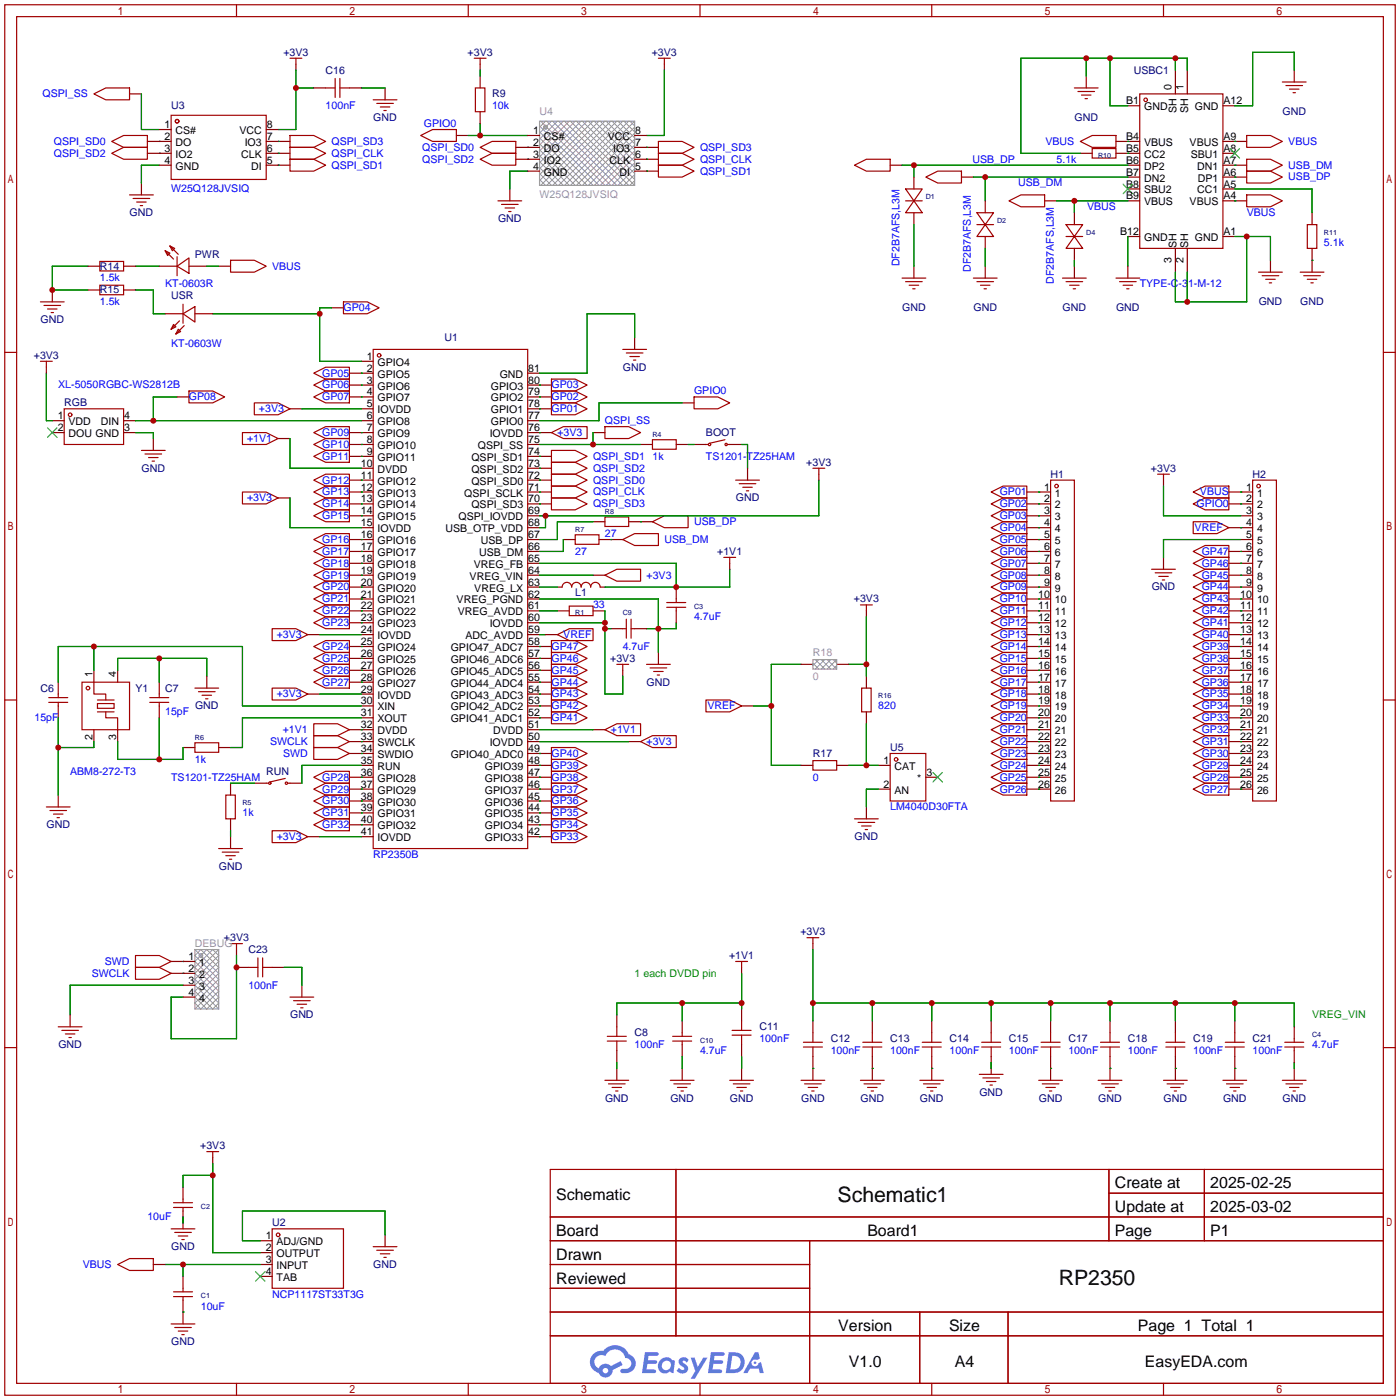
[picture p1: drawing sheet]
<svg xmlns="http://www.w3.org/2000/svg" width="299mm" height="299mm" viewBox="0 0 299 299" stroke-linecap="round" stroke-linejoin="round" font-family="sans-serif">
<defs><g id="words">
<g font-size="4.5">
<text x="179" y="256.8">Schematic1</text>
<text x="226.3" y="274.6">RP2350</text>
</g>
<g font-size="3.4">
<text x="118.9" y="256.5">Schematic</text>
<text x="238.3" y="254">Create at</text>
<text x="258.7" y="254">2025-02-25</text>
<text x="238.3" y="259.1">Update at</text>
<text x="258.7" y="259.1">2025-03-02</text>
<text x="118.9" y="264.2">Board</text>
<text x="118.9" y="269.2">Drawn</text>
<text x="185.4" y="264.2">Board1</text>
<text x="238.3" y="264.2">Page</text>
<text x="258.7" y="264.2">P1</text>
<text x="118.9" y="274.3">Reviewed</text>
<text x="179.2" y="284.5">Version</text>
<text x="202.8" y="284.5">Size</text>
<text x="243.2" y="284.5">Page 1 Total 1</text>
<text x="181.4" y="292.1">V1.0</text>
<text x="204.1" y="292.1">A4</text>
<text x="244.7" y="292.1">EasyEDA.com</text>
</g>
<g font-size="2.3" fill="#000080">
<text x="60.6" y="11.9">+3V3</text>
<text x="99.9" y="11.9">+3V3</text>
<text x="139.3" y="11.9">+3V3</text>
<text x="69.6" y="15.7">C16</text>
<text x="242.3" y="15.7">USBC1</text>
<text x="36.6" y="23.3">U3</text>
<text x="105.2" y="20.8">R9</text>
<text x="79.8" y="25.9">GND</text>
<text x="229.6" y="25.9">GND</text>
<text x="274.1" y="24.6">GND</text>
<text x="27.7" y="46.2">GND</text>
<text x="106.4" y="47.5">GND</text>
<text x="21.3" y="57.6">R14</text>
<text x="41.7" y="55.1">PWR</text>
<text x="21.3" y="62.7">R15</text>
<text x="36.6" y="64">USR</text>
<text x="269" y="65.2">GND</text>
<text x="277.9" y="65.2">GND</text>
<text x="8.7" y="69.1">GND</text>
<text x="192.8" y="66.5">GND</text>
<text x="208" y="66.5">GND</text>
<text x="227.1" y="66.5">GND</text>
<text x="238.5" y="66.5">GND</text>
<text x="7.2" y="76.7">+3V3</text>
<text x="95" y="72.9">U1</text>
<text x="133.1" y="79.2">GND</text>
<text x="13.7" y="86.8">RGB</text>
<text x="150.9" y="93.2">BOOT</text>
<text x="30.2" y="100.8">GND</text>
<text x="172.3" y="99.5">+3V3</text>
<text x="246" y="100.8">+3V3</text>
<text x="157.2" y="107.2">GND</text>
<text x="224.5" y="102.1">H1</text>
<text x="267.7" y="102.1">H2</text>
<text x="153.3" y="118.6">+1V1</text>
<text x="122.9" y="127.5">L1</text>
<text x="182.5" y="128.7">+3V3</text>
<text x="246.1" y="126.2">GND</text>
<text x="130.4" y="141.4">+3V3</text>
<text x="8.6" y="147.8">C6</text>
<text x="29" y="147.8">Y1</text>
<text x="35.3" y="147.8">C7</text>
<text x="138.2" y="146.5">GND</text>
<text x="41.7" y="151.6">GND</text>
<text x="173.7" y="161.8">R17</text>
<text x="190.2" y="160.5">U5</text>
<text x="56.9" y="165.6">RUN</text>
<text x="9.9" y="177">GND</text>
<text x="182.6" y="179.5">GND</text>
<text x="46.8" y="185.9">GND</text>
<text x="47.9" y="201.1">+3V3</text>
<text x="53.1" y="203.7">C23</text>
<text x="171.1" y="199.9">+3V3</text>
<text x="155.8" y="204.9">+1V1</text>
<text x="62" y="217.6">GND</text>
<text x="135.6" y="221.5">C8</text>
<text x="162.3" y="220.2">C11</text>
<text x="12.5" y="224">GND</text>
<text x="177.5" y="222.7">C12</text>
<text x="190.2" y="222.7">C13</text>
<text x="202.9" y="222.7">C14</text>
<text x="215.6" y="222.7">C15</text>
<text x="228.3" y="222.7">C17</text>
<text x="241" y="222.7">C18</text>
<text x="255" y="222.7">C19</text>
<text x="267.7" y="222.7">C21</text>
<text x="129.3" y="235.4">GND</text>
<text x="143.3" y="235.4">GND</text>
<text x="156" y="235.4">GND</text>
<text x="171.2" y="235.4">GND</text>
<text x="183.9" y="235.4">GND</text>
<text x="196.6" y="235.4">GND</text>
<text x="209.3" y="234.2">GND</text>
<text x="222" y="235.4">GND</text>
<text x="234.7" y="235.4">GND</text>
<text x="248.7" y="235.4">GND</text>
<text x="261.4" y="235.4">GND</text>
<text x="274.1" y="235.4">GND</text>
<text x="42.8" y="245.6">+3V3</text>
<text x="58.2" y="262.1">U2</text>
<text x="36.6" y="267.2">GND</text>
<text x="79.8" y="271">GND</text>
<text x="36.6" y="287.5">GND</text>
</g>
<g font-size="2.3" fill="#00f">
<text x="9.1" y="20.8">QSPI_SS</text>
<text x="69.6" y="23.3">100nF</text>
<text x="105.2" y="23.3">10k</text>
<text x="90.6" y="27.1">GPIO0</text>
<text x="11.5" y="31">QSPI_SD0</text>
<text x="11.5" y="33.5">QSPI_SD2</text>
<text x="70.9" y="31">QSPI_SD3</text>
<text x="70.9" y="33.5">QSPI_CLK</text>
<text x="90.3" y="32.2">QSPI_SD0</text>
<text x="90.3" y="34.8">QSPI_SD2</text>
<text x="149.6" y="32.2">QSPI_SD3</text>
<text x="149.6" y="34.8">QSPI_CLK</text>
<text x="207.8" y="34.8">USB_DP</text>
<text x="223.4" y="31">VBUS</text>
<text x="225.8" y="34.8">5.1k</text>
<text x="275.3" y="31">VBUS</text>
<text x="36.6" y="41.1">W25Q128JVSIQ</text>
<text x="70.9" y="36">QSPI_SD1</text>
<text x="149.6" y="37.3">QSPI_SD1</text>
<text x="217.6" y="39.8">USB_DM</text>
<text x="275.3" y="38.6">USB_DP</text>
<text x="275.3" y="36">USB_DM</text>
<text x="232.3" y="44.9">VBUS</text>
<text x="266.4" y="46.2">VBUS</text>
<text x="283" y="52.5">5.1k</text>
<text x="58.2" y="57.6">VBUS</text>
<text x="192.2" y="56.9" transform="rotate(-90 192.2 56.9)">DF2B7AFS,L3M</text>
<text x="207.5" y="58.2" transform="rotate(-90 207.5 58.2)">DF2B7AFS,L3M</text>
<text x="21.3" y="60.2">1.5k</text>
<text x="21.3" y="65.2">1.5k</text>
<text x="35.3" y="61.4">KT-0603R</text>
<text x="225.3" y="60.7" transform="rotate(-90 225.3 60.7)">DF2B7AFS,L3M</text>
<text x="243.6" y="61.4">TYPE-C-31-M-12</text>
<text x="73.4" y="66.5">GP04</text>
<text x="36.6" y="74.1">KT-0603W</text>
<text x="12.4" y="83">XL-5050RGBC-WS2812B</text>
<text x="68.9" y="80.5">GP05</text>
<text x="68.9" y="83">GP06</text>
<text x="117.9" y="83">GP03</text>
<text x="40.4" y="85.6">GP08</text>
<text x="55.3" y="88.1">+3V3</text>
<text x="68.9" y="85.6">GP07</text>
<text x="117.9" y="88.1">GP01</text>
<text x="117.9" y="85.6">GP02</text>
<text x="148.3" y="84.3">GPIO0</text>
<text x="52.8" y="94.5">+1V1</text>
<text x="68.9" y="93.2">GP09</text>
<text x="68.9" y="95.7">GP10</text>
<text x="119.1" y="93.2">+3V3</text>
<text x="129.3" y="90.6">QSPI_SS</text>
<text x="68.9" y="98.3">GP11</text>
<text x="126.7" y="100.8">QSPI_SD2</text>
<text x="126.7" y="98.3">QSPI_SD1</text>
<text x="139.4" y="98.3">1k</text>
<text x="150.9" y="98.3">TS1201-TZ25HAM</text>
<text x="52.8" y="107.2">+3V3</text>
<text x="68.9" y="103.3">GP12</text>
<text x="68.9" y="105.9">GP13</text>
<text x="126.7" y="103.3">QSPI_SD0</text>
<text x="126.7" y="105.9">QSPI_CLK</text>
<text x="213.7" y="105.9">GP01</text>
<text x="256.5" y="105.9">VBUS</text>
<text x="68.9" y="108.4">GP14</text>
<text x="68.9" y="111">GP15</text>
<text x="126.7" y="108.4">QSPI_SD3</text>
<text x="148.3" y="112.2">USB_DP</text>
<text x="213.7" y="108.4">GP02</text>
<text x="213.7" y="111">GP03</text>
<text x="213.7" y="113.5">GP04</text>
<text x="255.3" y="113.5">VREF</text>
<text x="255.7" y="108.4">GPIO0</text>
<text x="68.9" y="116">GP16</text>
<text x="68.9" y="118.6">GP17</text>
<text x="122.9" y="118.6">27</text>
<text x="129.3" y="114.8">27</text>
<text x="142" y="116">USB_DM</text>
<text x="213.7" y="116">GP05</text>
<text x="213.7" y="118.6">GP06</text>
<text x="256.8" y="118.6">GP47</text>
<text x="68.9" y="121.1">GP18</text>
<text x="68.9" y="123.7">GP19</text>
<text x="138.2" y="123.7">+3V3</text>
<text x="213.7" y="123.7">GP08</text>
<text x="213.7" y="121.1">GP07</text>
<text x="256.8" y="123.7">GP45</text>
<text x="256.8" y="121.1">GP46</text>
<text x="68.9" y="126.2">GP20</text>
<text x="68.9" y="128.7">GP21</text>
<text x="68.9" y="131.3">GP22</text>
<text x="126.7" y="130">33</text>
<text x="213.7" y="126.2">GP09</text>
<text x="213.7" y="128.7">GP10</text>
<text x="213.7" y="131.3">GP11</text>
<text x="256.8" y="131.3">GP42</text>
<text x="256.8" y="128.7">GP43</text>
<text x="256.8" y="126.2">GP44</text>
<text x="59.2" y="136.4">+3V3</text>
<text x="68.9" y="133.8">GP23</text>
<text x="120.4" y="136.4">VREF</text>
<text x="148.3" y="132.6">4.7uF</text>
<text x="213.7" y="133.8">GP12</text>
<text x="213.7" y="136.4">GP13</text>
<text x="256.8" y="136.4">GP40</text>
<text x="256.8" y="133.8">GP41</text>
<text x="68.9" y="138.9">GP24</text>
<text x="68.9" y="141.4">GP25</text>
<text x="68.9" y="144">GP26</text>
<text x="117.9" y="144">GP45</text>
<text x="117.9" y="141.4">GP46</text>
<text x="117.9" y="138.9">GP47</text>
<text x="133.1" y="138.9">4.7uF</text>
<text x="213.7" y="138.9">GP14</text>
<text x="213.7" y="141.4">GP15</text>
<text x="213.7" y="144">GP16</text>
<text x="256.8" y="144">GP37</text>
<text x="256.8" y="141.4">GP38</text>
<text x="256.8" y="138.9">GP39</text>
<text x="59.2" y="149.1">+3V3</text>
<text x="68.9" y="146.5">GP27</text>
<text x="117.9" y="149.1">GP43</text>
<text x="117.9" y="146.5">GP44</text>
<text x="213.7" y="146.5">GP17</text>
<text x="213.7" y="149.1">GP18</text>
<text x="256.8" y="149.1">GP35</text>
<text x="256.8" y="146.5">GP36</text>
<text x="7.4" y="154.1">15pF</text>
<text x="35.3" y="152.9">15pF</text>
<text x="117.9" y="154.1">GP41</text>
<text x="117.9" y="151.6">GP42</text>
<text x="151.2" y="151.6">VREF</text>
<text x="187.7" y="151.6">820</text>
<text x="213.7" y="151.6">GP19</text>
<text x="213.7" y="154.1">GP20</text>
<text x="256.8" y="154.1">GP33</text>
<text x="256.8" y="151.6">GP34</text>
<text x="57.7" y="159.2">SWCLK</text>
<text x="60.4" y="156.7">+1V1</text>
<text x="60.5" y="161.8">SWD</text>
<text x="117.9" y="161.8">GP40</text>
<text x="130.6" y="156.7">+1V1</text>
<text x="138.2" y="159.2">+3V3</text>
<text x="213.7" y="156.7">GP21</text>
<text x="213.7" y="159.2">GP22</text>
<text x="213.7" y="161.8">GP23</text>
<text x="256.8" y="161.8">GP30</text>
<text x="256.8" y="159.2">GP31</text>
<text x="256.8" y="156.7">GP32</text>
<text x="15" y="165.6">ABM8-272-T3</text>
<text x="36.6" y="166.8">TS1201-TZ25HAM</text>
<text x="41.7" y="163">1k</text>
<text x="68.9" y="166.8">GP28</text>
<text x="117.9" y="166.8">GP38</text>
<text x="117.9" y="164.3">GP39</text>
<text x="173.7" y="166.8">0</text>
<text x="213.7" y="164.3">GP24</text>
<text x="213.7" y="166.8">GP25</text>
<text x="256.8" y="166.8">GP28</text>
<text x="256.8" y="164.3">GP29</text>
<text x="68.9" y="169.4">GP29</text>
<text x="68.9" y="171.9">GP30</text>
<text x="117.9" y="171.9">GP36</text>
<text x="117.9" y="169.4">GP37</text>
<text x="190.2" y="173.2">LM4040D30FTA</text>
<text x="213.7" y="169.4">GP26</text>
<text x="256.8" y="169.4">GP27</text>
<text x="51.8" y="174.5">1k</text>
<text x="59.2" y="179.5">+3V3</text>
<text x="68.9" y="174.5">GP31</text>
<text x="68.9" y="177">GP32</text>
<text x="117.9" y="179.5">GP33</text>
<text x="117.9" y="177">GP34</text>
<text x="117.9" y="174.5">GP35</text>
<text x="79.8" y="183.4">RP2350B</text>
<text x="19.6" y="208.8">SWCLK</text>
<text x="22.4" y="206.2">SWD</text>
<text x="53.1" y="211.3">100nF</text>
<text x="135.6" y="224">100nF</text>
<text x="149.6" y="225.3">4.7uF</text>
<text x="162.3" y="222.7">100nF</text>
<text x="177.5" y="225.3">100nF</text>
<text x="190.2" y="225.3">100nF</text>
<text x="202.9" y="225.3">100nF</text>
<text x="215.6" y="225.3">100nF</text>
<text x="228.3" y="225.3">100nF</text>
<text x="241" y="225.3">100nF</text>
<text x="255" y="225.3">100nF</text>
<text x="267.7" y="225.3">100nF</text>
<text x="280.4" y="224">4.7uF</text>
<text x="31.5" y="260.8">10uF</text>
<text x="17.7" y="271">VBUS</text>
<text x="42.9" y="279.9">10uF</text>
<text x="58.2" y="277.3">NCP1117ST33T3G</text>
</g>
<g font-size="2.3">
<text x="240.7" y="22.3">B1</text>
<text x="244.5" y="23.6">GND</text>
<text x="250.4" y="19.3" transform="rotate(-90 250.4 19.3)">0</text>
<text x="252.9" y="19.3" transform="rotate(-90 252.9 19.3)">1</text>
<text x="255.4" y="23.6">GND</text>
<text x="261.5" y="22.3">A12</text>
<text x="35.2" y="27.4">1</text>
<text x="35.2" y="29.9">2</text>
<text x="37.5" y="28.6">CS#</text>
<text x="51.2" y="28.6">VCC</text>
<text x="57" y="29.9">7</text>
<text x="57" y="27.4">8</text>
<text x="113.9" y="28.6">1</text>
<text x="116.3" y="29.9">CS#</text>
<text x="129.9" y="29.9">VCC</text>
<text x="135.8" y="28.6">8</text>
<text x="240.7" y="29.9">B4</text>
<text x="251.4" y="24.2" transform="rotate(-90 251.4 24.2)">SH</text>
<text x="254" y="24.2" transform="rotate(-90 254 24.2)">SH</text>
<text x="261.5" y="29.9">A9</text>
<text x="35.2" y="32.5">3</text>
<text x="35.2" y="35">4</text>
<text x="37.5" y="31.2">DO</text>
<text x="37.5" y="33.7">IO2</text>
<text x="51.5" y="33.7">CLK</text>
<text x="52.3" y="31.2">IO3</text>
<text x="57" y="35">5</text>
<text x="57" y="32.5">6</text>
<text x="113.9" y="31.2">2</text>
<text x="113.9" y="33.7">3</text>
<text x="116.3" y="32.5">DO</text>
<text x="116.3" y="35">IO2</text>
<text x="130.3" y="35">CLK</text>
<text x="131" y="32.5">IO3</text>
<text x="135.8" y="33.7">6</text>
<text x="135.8" y="31.2">7</text>
<text x="240.7" y="32.5">B5</text>
<text x="240.7" y="35">B6</text>
<text x="244.5" y="31.2">VBUS</text>
<text x="244.5" y="33.7">CC2</text>
<text x="254.3" y="31.2">VBUS</text>
<text x="254.5" y="33.7">SBU1</text>
<text x="261.5" y="35">A7</text>
<text x="261.5" y="32.5">A8</text>
<text x="37.5" y="36.3">GND</text>
<text x="53.7" y="36.3">DI</text>
<text x="113.9" y="36.3">4</text>
<text x="116.3" y="37.5">GND</text>
<text x="132.4" y="37.5">DI</text>
<text x="135.8" y="36.3">5</text>
<text x="240.7" y="37.5">B7</text>
<text x="240.7" y="40.1">B8</text>
<text x="244.5" y="36.3">DP2</text>
<text x="244.5" y="38.8">DN2</text>
<text x="244.5" y="41.3">SBU2</text>
<text x="255.9" y="41.3">CC1</text>
<text x="255.9" y="36.3">DN1</text>
<text x="256" y="38.8">DP1</text>
<text x="261.5" y="40.1">A5</text>
<text x="261.5" y="37.5">A6</text>
<text x="240.7" y="42.6">B9</text>
<text x="244.5" y="43.9">VBUS</text>
<text x="254.3" y="43.9">VBUS</text>
<text x="261.5" y="42.6">A4</text>
<text x="239.4" y="50.2">B12</text>
<text x="244.5" y="51.5">GND</text>
<text x="251.4" y="53.1" transform="rotate(-90 251.4 53.1)">SH</text>
<text x="254" y="53.1" transform="rotate(-90 254 53.1)">SH</text>
<text x="255.4" y="51.5">GND</text>
<text x="261.5" y="50.2">A1</text>
<text x="250.4" y="56.1" transform="rotate(-90 250.4 56.1)">3</text>
<text x="252.9" y="56.1" transform="rotate(-90 252.9 56.1)">2</text>
<text x="78.4" y="76.9">1</text>
<text x="78.4" y="79.4">2</text>
<text x="78.4" y="82">3</text>
<text x="80.7" y="78.2">GPIO4</text>
<text x="80.7" y="80.7">GPIO5</text>
<text x="80.7" y="83.3">GPIO6</text>
<text x="104.9" y="83.3">GPIO3</text>
<text x="106.8" y="80.7">GND</text>
<text x="112.9" y="82">80</text>
<text x="112.9" y="79.4">81</text>
<text x="12.3" y="89.6">1</text>
<text x="26.5" y="89.6">4</text>
<text x="78.4" y="84.5">4</text>
<text x="78.4" y="87.1">5</text>
<text x="78.4" y="89.6">6</text>
<text x="80.7" y="85.8">GPIO7</text>
<text x="80.7" y="88.3">IOVDD</text>
<text x="104.9" y="88.3">GPIO1</text>
<text x="104.9" y="85.8">GPIO2</text>
<text x="112.9" y="89.6">77</text>
<text x="112.9" y="87.1">78</text>
<text x="112.9" y="84.5">79</text>
<text x="12.3" y="92.1">2</text>
<text x="14.7" y="90.9">VDD</text>
<text x="14.7" y="93.4">DOU GND</text>
<text x="21.6" y="90.9">DIN</text>
<text x="26.5" y="92.1">3</text>
<text x="78.4" y="92.1">7</text>
<text x="78.4" y="94.7">8</text>
<text x="80.7" y="90.9">GPIO8</text>
<text x="80.7" y="93.4">GPIO9</text>
<text x="80.7" y="96">GPIO10</text>
<text x="102.1" y="96">QSPI_SS</text>
<text x="104.7" y="93.4">IOVDD</text>
<text x="104.9" y="90.9">GPIO0</text>
<text x="112.9" y="94.7">75</text>
<text x="112.9" y="92.1">76</text>
<text x="77.1" y="99.8">10</text>
<text x="78.4" y="97.2">9</text>
<text x="80.7" y="98.5">GPIO11</text>
<text x="80.7" y="101">DVDD</text>
<text x="100.7" y="101">QSPI_SD2</text>
<text x="100.7" y="98.5">QSPI_SD1</text>
<text x="112.9" y="99.8">73</text>
<text x="112.9" y="97.2">74</text>
<text x="77.1" y="102.3">11</text>
<text x="77.1" y="104.8">12</text>
<text x="77.1" y="107.4">13</text>
<text x="80.7" y="103.6">GPIO12</text>
<text x="80.7" y="106.1">GPIO13</text>
<text x="99.2" y="106.1">QSPI_SCLK</text>
<text x="100.7" y="103.6">QSPI_SD0</text>
<text x="112.9" y="107.4">70</text>
<text x="112.9" y="104.8">71</text>
<text x="112.9" y="102.3">72</text>
<text x="223.1" y="104.8">1</text>
<text x="223.1" y="107.4">2</text>
<text x="225.5" y="106.1">1</text>
<text x="266.3" y="104.8">1</text>
<text x="266.3" y="107.4">2</text>
<text x="268.7" y="106.1">1</text>
<text x="77.1" y="109.9">14</text>
<text x="77.1" y="112.5">15</text>
<text x="80.7" y="108.7">GPIO14</text>
<text x="80.7" y="111.2">GPIO15</text>
<text x="80.7" y="113.7">IOVDD</text>
<text x="95.2" y="113.7">USB_OTP_VDD</text>
<text x="98" y="111.2">QSPI_IOVDD</text>
<text x="100.7" y="108.7">QSPI_SD3</text>
<text x="112.9" y="112.5">68</text>
<text x="112.9" y="109.9">69</text>
<text x="223.1" y="109.9">3</text>
<text x="223.1" y="112.5">4</text>
<text x="225.5" y="108.7">2</text>
<text x="225.5" y="111.2">3</text>
<text x="225.5" y="113.7">4</text>
<text x="266.3" y="109.9">3</text>
<text x="266.3" y="112.5">4</text>
<text x="268.7" y="108.7">2</text>
<text x="268.7" y="111.2">3</text>
<text x="268.7" y="113.7">4</text>
<text x="77.1" y="115">16</text>
<text x="77.1" y="117.5">17</text>
<text x="80.7" y="116.3">GPIO16</text>
<text x="80.7" y="118.8">GPIO17</text>
<text x="102.4" y="118.8">USB_DM</text>
<text x="102.8" y="116.3">USB_DP</text>
<text x="112.9" y="117.5">66</text>
<text x="112.9" y="115">67</text>
<text x="223.1" y="115">5</text>
<text x="223.1" y="117.5">6</text>
<text x="225.5" y="116.3">5</text>
<text x="225.5" y="118.8">6</text>
<text x="266.3" y="115">5</text>
<text x="266.3" y="117.5">6</text>
<text x="268.7" y="116.3">5</text>
<text x="268.7" y="118.8">6</text>
<text x="77.1" y="120.1">18</text>
<text x="77.1" y="122.6">19</text>
<text x="77.1" y="125.2">20</text>
<text x="80.7" y="121.4">GPIO18</text>
<text x="80.7" y="123.9">GPIO19</text>
<text x="100.4" y="123.9">VREG_VIN</text>
<text x="101.3" y="121.4">VREG_FB</text>
<text x="112.9" y="125.2">63</text>
<text x="112.9" y="122.6">64</text>
<text x="112.9" y="120.1">65</text>
<text x="223.1" y="120.1">7</text>
<text x="223.1" y="122.6">8</text>
<text x="223.1" y="125.2">9</text>
<text x="225.5" y="121.4">7</text>
<text x="225.5" y="123.9">8</text>
<text x="266.3" y="120.1">7</text>
<text x="266.3" y="122.6">8</text>
<text x="266.3" y="125.2">9</text>
<text x="268.7" y="121.4">7</text>
<text x="268.7" y="123.9">8</text>
<text x="77.1" y="127.7">21</text>
<text x="77.1" y="130.2">22</text>
<text x="80.7" y="126.4">GPIO20</text>
<text x="80.7" y="129">GPIO21</text>
<text x="80.7" y="131.5">GPIO22</text>
<text x="97.6" y="129">VREG_PGND</text>
<text x="97.8" y="131.5">VREG_AVDD</text>
<text x="101.4" y="126.4">VREG_LX</text>
<text x="112.9" y="130.2">61</text>
<text x="112.9" y="127.7">62</text>
<text x="221.9" y="127.7">10</text>
<text x="221.9" y="130.2">11</text>
<text x="225.5" y="126.4">9</text>
<text x="225.5" y="129">10</text>
<text x="225.5" y="131.5">11</text>
<text x="265.1" y="127.7">10</text>
<text x="265.1" y="130.2">11</text>
<text x="268.7" y="126.4">9</text>
<text x="268.7" y="129">10</text>
<text x="268.7" y="131.5">11</text>
<text x="77.1" y="132.8">23</text>
<text x="77.1" y="135.3">24</text>
<text x="77.1" y="137.9">25</text>
<text x="80.7" y="134.1">GPIO23</text>
<text x="80.7" y="136.6">IOVDD</text>
<text x="99.5" y="136.6">ADC_AVDD</text>
<text x="104.7" y="134.1">IOVDD</text>
<text x="112.9" y="137.9">58</text>
<text x="112.9" y="135.3">59</text>
<text x="112.9" y="132.8">60</text>
<text x="221.9" y="132.8">12</text>
<text x="221.9" y="135.3">13</text>
<text x="221.9" y="137.9">14</text>
<text x="225.5" y="134.1">12</text>
<text x="225.5" y="136.6">13</text>
<text x="265.1" y="132.8">12</text>
<text x="265.1" y="135.3">13</text>
<text x="265.1" y="137.9">14</text>
<text x="268.7" y="134.1">12</text>
<text x="268.7" y="136.6">13</text>
<text x="77.1" y="140.4">26</text>
<text x="77.1" y="142.9">27</text>
<text x="80.7" y="139.1">GPIO24</text>
<text x="80.7" y="141.7">GPIO25</text>
<text x="96.3" y="141.7">GPIO46_ADC6</text>
<text x="96.3" y="139.1">GPIO47_ADC7</text>
<text x="112.9" y="142.9">56</text>
<text x="112.9" y="140.4">57</text>
<text x="221.9" y="140.4">15</text>
<text x="221.9" y="142.9">16</text>
<text x="225.5" y="139.1">14</text>
<text x="225.5" y="141.7">15</text>
<text x="265.1" y="140.4">15</text>
<text x="265.1" y="142.9">16</text>
<text x="268.7" y="139.1">14</text>
<text x="268.7" y="141.7">15</text>
<text x="19.8" y="144.8" transform="rotate(-90 19.8 144.8)">1</text>
<text x="24.8" y="144.8" transform="rotate(-90 24.8 144.8)">4</text>
<text x="77.1" y="145.5">28</text>
<text x="77.1" y="148">29</text>
<text x="80.7" y="144.2">GPIO26</text>
<text x="80.7" y="146.8">GPIO27</text>
<text x="80.7" y="149.3">IOVDD</text>
<text x="96.3" y="149.3">GPIO43_ADC3</text>
<text x="96.3" y="146.8">GPIO44_ADC4</text>
<text x="96.3" y="144.2">GPIO45_ADC5</text>
<text x="112.9" y="148">54</text>
<text x="112.9" y="145.5">55</text>
<text x="221.9" y="145.5">17</text>
<text x="221.9" y="148">18</text>
<text x="225.5" y="144.2">16</text>
<text x="225.5" y="146.8">17</text>
<text x="225.5" y="149.3">18</text>
<text x="265.1" y="145.5">17</text>
<text x="265.1" y="148">18</text>
<text x="268.7" y="144.2">16</text>
<text x="268.7" y="146.8">17</text>
<text x="268.7" y="149.3">18</text>
<text x="77.1" y="150.6">30</text>
<text x="77.1" y="153.1">31</text>
<text x="77.1" y="155.6">32</text>
<text x="80.7" y="151.8">XIN</text>
<text x="80.7" y="154.4">XOUT</text>
<text x="96.3" y="154.4">GPIO41_ADC1</text>
<text x="96.3" y="151.8">GPIO42_ADC2</text>
<text x="112.9" y="155.6">51</text>
<text x="112.9" y="153.1">52</text>
<text x="112.9" y="150.6">53</text>
<text x="221.9" y="150.6">19</text>
<text x="221.9" y="153.1">20</text>
<text x="221.9" y="155.6">21</text>
<text x="225.5" y="151.8">19</text>
<text x="225.5" y="154.4">20</text>
<text x="265.1" y="150.6">19</text>
<text x="265.1" y="153.1">20</text>
<text x="265.1" y="155.6">21</text>
<text x="268.7" y="151.8">19</text>
<text x="268.7" y="154.4">20</text>
<text x="19.8" y="158.2" transform="rotate(-90 19.8 158.2)">2</text>
<text x="24.8" y="158.2" transform="rotate(-90 24.8 158.2)">3</text>
<text x="77.1" y="158.2">33</text>
<text x="77.1" y="160.7">34</text>
<text x="80.7" y="156.9">DVDD</text>
<text x="80.7" y="159.5">SWCLK</text>
<text x="80.7" y="162">SWDIO</text>
<text x="96.3" y="162">GPIO40_ADC0</text>
<text x="104.7" y="159.5">IOVDD</text>
<text x="105.4" y="156.9">DVDD</text>
<text x="112.9" y="160.7">49</text>
<text x="112.9" y="158.2">50</text>
<text x="221.9" y="158.2">22</text>
<text x="221.9" y="160.7">23</text>
<text x="225.5" y="156.9">21</text>
<text x="225.5" y="159.5">22</text>
<text x="225.5" y="162">23</text>
<text x="265.1" y="158.2">22</text>
<text x="265.1" y="160.7">23</text>
<text x="268.7" y="156.9">21</text>
<text x="268.7" y="159.5">22</text>
<text x="268.7" y="162">23</text>
<text x="77.1" y="163.3">35</text>
<text x="77.1" y="165.8">36</text>
<text x="80.7" y="164.5">RUN</text>
<text x="80.7" y="167.1">GPIO28</text>
<text x="103.6" y="167.1">GPIO38</text>
<text x="103.6" y="164.5">GPIO39</text>
<text x="112.9" y="165.8">47</text>
<text x="112.9" y="163.3">48</text>
<text x="188.9" y="163.3">1</text>
<text x="191.2" y="164.5">CAT</text>
<text x="196" y="167.1">*</text>
<text x="198" y="165.8">3</text>
<text x="221.9" y="163.3">24</text>
<text x="221.9" y="165.8">25</text>
<text x="225.5" y="164.5">24</text>
<text x="225.5" y="167.1">25</text>
<text x="265.1" y="163.3">24</text>
<text x="265.1" y="165.8">25</text>
<text x="268.7" y="164.5">24</text>
<text x="268.7" y="167.1">25</text>
<text x="77.1" y="168.3">37</text>
<text x="77.1" y="170.9">38</text>
<text x="77.1" y="173.4">39</text>
<text x="80.7" y="169.6">GPIO29</text>
<text x="80.7" y="172.2">GPIO30</text>
<text x="103.6" y="172.2">GPIO36</text>
<text x="103.6" y="169.6">GPIO37</text>
<text x="112.9" y="173.4">44</text>
<text x="112.9" y="170.9">45</text>
<text x="112.9" y="168.3">46</text>
<text x="188.9" y="168.3">2</text>
<text x="191.2" y="169.6">AN</text>
<text x="221.9" y="168.3">26</text>
<text x="225.5" y="169.6">26</text>
<text x="265.1" y="168.3">26</text>
<text x="268.7" y="169.6">26</text>
<text x="77.1" y="176">40</text>
<text x="77.1" y="178.5">41</text>
<text x="80.7" y="174.7">GPIO31</text>
<text x="80.7" y="177.2">GPIO32</text>
<text x="80.7" y="179.8">IOVDD</text>
<text x="103.6" y="179.8">GPIO33</text>
<text x="103.6" y="177.2">GPIO34</text>
<text x="103.6" y="174.7">GPIO35</text>
<text x="112.9" y="178.5">42</text>
<text x="112.9" y="176">43</text>
<text x="40.3" y="205.2">1</text>
<text x="40.3" y="207.7">2</text>
<text x="42.6" y="206.4">1</text>
<text x="42.6" y="209">2</text>
<text x="40.3" y="210.3">3</text>
<text x="40.3" y="212.8">4</text>
<text x="42.6" y="211.5">3</text>
<text x="42.6" y="214.1">4</text>
<text x="56.8" y="264.9">1</text>
<text x="56.8" y="267.4">2</text>
<text x="56.8" y="269.9">3</text>
<text x="59.1" y="266.1">ADJ/GND</text>
<text x="59.1" y="268.7">OUTPUT</text>
<text x="56.8" y="272.5">4</text>
<text x="59.1" y="271.2">INPUT</text>
<text x="59.1" y="273.8">TAB</text>
</g>
<g font-size="2.3" fill="#999">
<text x="115.3" y="24.6">U4</text>
<text x="115.3" y="42.4">W25Q128JVSIQ</text>
<text x="173.7" y="140.2">R18</text>
<text x="173.7" y="145.3">0</text>
<text x="41.7" y="202.4">DEBUG</text>
</g>
<g font-size="2.3" fill="#090">
<text x="135.6" y="208.8">1 each DVDD pin</text>
<text x="280.4" y="217.6">VREG_VIN</text>
</g>
<g font-size="1.5" fill="#000080">
<text x="234.7" y="33.7">R10</text>
<text x="197.9" y="42.6">D1</text>
<text x="213.1" y="47.6">D2</text>
<text x="232.2" y="50.2">D4</text>
<text x="283" y="50.2">R11</text>
<text x="139.4" y="93.4">R4</text>
<text x="122.9" y="113.7">R7</text>
<text x="129.3" y="109.9">R8</text>
<text x="122.9" y="131.5">R1</text>
<text x="133.1" y="131.5">C9</text>
<text x="148.3" y="130.2">C3</text>
<text x="187.7" y="149.2">R16</text>
<text x="41.7" y="158.1">R6</text>
<text x="51.8" y="172.1">R5</text>
<text x="280.4" y="221.6">C4</text>
<text x="149.6" y="222.9">C10</text>
<text x="42.9" y="258.5">C2</text>
<text x="42.9" y="277.5">C1</text>
</g>
</g></defs>
<g fill="none" stroke="#a10000" stroke-width=".25">
<path d="M1 1h297.2v297.2h-297.2zM3.6 3.6h292.1v292.1h-292.1zM50.5 1v2.6M100.1 1v2.6M149.6 1v2.6M199.1 1v2.6M248.7 1v2.6M1 75.3h2.6M295.7 75.3h2.5M1 149.6h2.6M295.7 149.6h2.5M1 223.9h2.6"/>
<path d="M295.7 223.9h2.5M117.6 249.9h178.1v45.8h-178.1zM144.5 249.9v35.6M237 249.9v15.3M237 255h58.7M257.4 249.9v15.3M117.6 260.1h178.1M117.6 265.2h178.1M117.6 270.3h55.4M117.6 275.3h55.4M173 265.2v30.5M50.5 295.7v2.5"/>
<path d="M100.1 295.7v2.5M117.6 280.4h178.1M117.6 285.5h178.1M149.6 295.7v2.5M196.6 280.4v15.3M199.1 295.7v2.5M215.4 280.4v15.3M248.7 295.7v2.5"/>
</g>
<g fill="#5487ff">
<path d="M145.3 290.3a1.3 1.3 0 0 1 1.9 .3l-.4 .6a.54 .54 0 0 0-.9-.2l.1 .2a1.34 1.34 0 0 1 .9 1.8 1.47 1.47 0 0 1-2.3-.1l.5-.6 .8 .5a.31 .31 0 0 0 .4-.3 .31 .31 0 0 0-.3-.3 1.12 1.12 0 0 1-.7-1.9z"/>
<path d="M147.6 290.2h.9l.6 1.9 1.2-1.9h.9l-2.7 4.5h-.9l1-1.7z"/>
<path d="M137.8 289h1.7a1.31 1.31 0 0 1 1.2 .2 .4 .4 0 0 1-.3 .6h-1.8l-.1 .9h1.6a.4 .4 0 0 1 .4 .4 .4 .4 0 0 1-.5 .4h-1.6l-.2 1.2h1.4a.46 .46 0 0 1 .5 .1 .46 .46 0 0 1 .1 .5l-.4 .2h-2.6z"/>
<path d="M151.9 289h1.7a1.32 1.32 0 0 1 1.2 .2 .39 .39 0 0 1-.3 .6h-1.8l-.1 .9h1.6a.4 .4 0 0 1 .4 .4 .4 .4 0 0 1-.4 .4h-1.7l-.2 1.2h1.4a.46 .46 0 0 1 .5 .1 .46 .46 0 0 1 .1 .5l-.4 .2h-2.6z"/>
<path d="M161.3 289h.8l.3 1.3-.6 .4a.75 .75 0 0 0-1.1 .3 .75 .75 0 0 0 .5 1 .75 .75 0 0 0 .9-.6l.5-.3 .6 2.4h-.8l-.3-1h-1.8l-.5 1h-1z"/>
<path d="M155.7 289l-.6 4.5h1.5a2.27 2.27 0 0 0 2.6-2.3 2.27 2.27 0 0 0-2.7-2.2zM156.5 289.8a1.5 1.5 0 0 1 1.8 1.5 1.5 1.5 0 0 1-1.9 1.4h-.3z"/>
<path d="M141.2 290.6a1.6 1.6 0 0 0-.3 2.3 1.6 1.6 0 0 0 2.3 .2l.7 .4 .3-2.5-.1-.3h-.5a1.58 1.58 0 0 0-2.4-.1zM141.8 291.1a.98 .98 0 0 1 1.6 .5 .98 .98 0 0 1-1.1 1.2 .94 .94 0 0 1-.9-.6 .94 .94 0 0 1 .4-1.1z"/>
<path d="M126.8 289.4a2.37 2.37 0 0 0 1.1 4 1.54 1.54 0 0 0 1.8 1 1.54 1.54 0 0 0 1.2-1.6l2.2-1.1-.5-.8-2 1.1a1.57 1.57 0 0 0-2.7 .4 1.5 1.5 0 0 1-.7-2.1 1.5 1.5 0 0 1 2.2-.5 2.23 2.23 0 0 1 2.3-1.4 2.23 2.23 0 0 1 2 1.8 1.16 1.16 0 0 1 1.2 1.1 1.16 1.16 0 0 1-1.1 1.3h-.7a.47 .47 0 0 0-.5 .3 .47 .47 0 0 0 .4 .6 2.17 2.17 0 0 0 2.5-1 2.17 2.17 0 0 0-.3-2.7l-.8-.4a3.2 3.2 0 0 0-5.5-.7l-1.1 .1zM128.8 292.9a.6 .6 0 0 1 1.2 0 .6 .6 0 0 1-1.2 0z"/>
<circle cx="161.4" cy="291.3" r=".28"/>
</g>
<g fill="none" stroke="#a10000" stroke-width=".25">
<path d="M62 12.4h2.5M63.2 12.4v1.3M69.6 18.8h2M71.6 16.8v4M72.6 18.8h2.1M72.6 16.8v4M101.3 12.4h2.6M101.6 18.8h2v5.1h-2zM102.6 12.4v1.3M140.7 12.4h2.6M142 12.4v1.3M229.6 18.8h5.1"/>
<path d="M230.4 19.6h3.5M274.1 17.5h5M274.8 18.3h3.6M275.6 19.1h2M276.4 19.8h.5M20.1 20.1l2.5-1.3h5.1v2.5h-5.1zM23.9 30.2l2.5-1.2h5.1v2.5h-5.1zM23.9 32.8l2.5-1.3h5.1v2.5h-5.1zM36.6 24.6h20.3v13.8h-20.3zM62 34h5.1l2.5 1.3-2.5 1.3h-5.1zM62 29h5.1l2.5 1.2-2.5 1.3h-5.1zM62 31.5h5.1l2.5 1.3-2.5 1.2h-5.1z"/>
<path d="M79.8 21.3h5M80.5 22.1h3.6M81.3 22.9h2M82 23.6h.5M89.9 29l2.6-1.3h5v2.5h-5zM102.6 31.5l2.6-1.3h5v2.6h-5zM102.6 34l2.6-1.2h5v2.5h-5zM140.7 35.3h5.1l2.5 1.3-2.5 1.2h-5.1zM140.7 30.2h5.1l2.5 1.3-2.5 1.3h-5.1zM140.7 32.8h5.1l2.5 1.2-2.5 1.3h-5.1zM182.6 35.3l2.6-1.3h5v2.6h-5zM197.9 37.8l2.5-1.2h5.1v2.5h-5.1z"/>
<path d="M230.9 30.2l2.5-1.2h5.1v2.5h-5.1zM231.1 20.3h2.1M231.9 21.1h.5M233.4 31.8h5.1v2h-5.1zM243.6 20.1h17.8v33h-17.8zM266.4 36.6h5.1l2.6 1.2-2.6 1.3h-5.1zM266.4 34h5.1l2.6 1.3-2.6 1.3h-5.1zM266.4 29h5.1l2.6 1.2-2.6 1.3h-5.1zM21.3 55.9h5.1v2h-5.1zM27.7 41.7h5.1M28.4 42.4h3.6M29.2 43.2h2"/>
<path d="M30 43.9h.5M35.3 53.6l1 .5-.5 .5zM35.3 53.6l1.8 1.8M36.3 52.6l1 .5-.5 .5zM36.3 52.6l1.8 1.8M37.8 56.9l2.6-1.8v3.3zM37.8 54.9v4M49.3 55.6h5.1l2.5 1.3-2.5 1.3h-5.1zM106.4 42.9h5.1M107.2 43.7h3.5M107.9 44.5h2.1M108.7 45.2h.5"/>
<path d="M192.8 59.4h5.1M193.5 40.4h3.6l-1.8 2.5zM193.5 42.9h3.6M195.3 42.9l1.8 2.6h-3.6zM208 59.4h5.1M208.8 45.5h3.5l-1.7 2.5zM208.8 48h3.5M210.6 48l1.7 2.5h-3.5zM215.6 42.9l2.6-1.2h5.1v2.5h-5.1zM227.1 59.4h5.1M227.8 48h3.6l-1.8 2.5zM227.8 50.5h3.6"/>
<path d="M229.6 50.5l1.8 2.6h-3.6zM238.5 59.4h5.1M266.4 41.7h5.1l2.6 1.2-2.6 1.3h-5.1zM269 58.2h5.1M269.7 58.9h3.6M270.5 59.7h2M277.9 58.2h5.1M278.6 58.9h3.6M279.4 48h2v5.1h-2zM279.4 59.7h2M8.6 64.5h5.1M8.6 77.2h2.6"/>
<path d="M9.4 65.3h3.6M9.9 77.2v1.3M10.2 66h2M10.9 66.8h.5M21.3 61h5.1v2h-5.1zM37.1 69.3l.5 .6-1 .5zM38.1 70.4l.5 .5-1 .5zM38.4 68.6l-1.8 1.8M39.1 67.1l2.6-1.6v3.3zM39.1 65v4.1M39.4 69.6l-1.8 1.8M67.1 79.8l2.5-1.3h5.1v2.5h-5.1z"/>
<path d="M73.4 64.5h5.1l2.5 1.3-2.5 1.3h-5.1zM79.8 74.7h33v106.7h-33zM133.1 74.7h5.1M133.9 75.4h3.5M134.6 76.2h2.1M135.4 77h.5M193.5 60.2h3.6M194.3 61h2M195.1 61.7h.5M208.8 60.2h3.5M209.5 61h2.1M210.3 61.7h.5"/>
<path d="M227.8 60.2h3.6M228.6 61h2M229.4 61.7h.5M239.3 60.2h3.5M240 61h2.1M240.8 61.7h.5M271.3 60.5h.5M280.2 60.5h.5M13.7 87.4h12.7v7.6h-12.7zM30.2 96.3h5.1M31 97h3.5M31.7 97.8h2.1"/>
<path d="M32.5 98.6h.5M40.4 83.6h5.1l2.5 1.2-2.5 1.3h-5.1zM51.8 92.5h5.1l2.5 1.2-2.5 1.3h-5.1zM54.4 86.1h5l2.6 1.3-2.6 1.2h-5zM67.1 82.3l2.5-1.3h5.1v2.6h-5.1zM67.1 84.8l2.5-1.2h5.1v2.5h-5.1zM67.1 92.5l2.5-1.3h5.1v2.5h-5.1zM67.1 95l2.5-1.3h5.1v2.6h-5.1zM67.1 97.5l2.5-1.2h5.1v2.5h-5.1zM117.9 98.8h5l2.6 1.3-2.6 1.2h-5zM117.9 96.3h5l2.6 1.2-2.6 1.3h-5zM117.9 92.5l2.5-1.3h5.1v2.5h-5.1z"/>
<path d="M117.9 86.1h5l2.6 1.3-2.6 1.2h-5zM117.9 83.6h5l2.6 1.2-2.6 1.3h-5zM117.9 81h5l2.6 1.3-2.6 1.3h-5zM129.3 91.2h5.1l2.5 1.3-2.5 1.2h-5.1zM139.4 94h5.1v2h-5.1zM148.3 84.8h5.1l2.6 1.3-2.6 1.3h-5.1zM150.9 95h.5M154.9 94l-3.3 .7M155.4 95h.6M51.8 105.2h5.1l2.5 1.2-2.5 1.3h-5.1zM67.1 102.6l2.5-1.3h5.1v2.6h-5.1zM67.1 105.2l2.5-1.3h5.1v2.5h-5.1z"/>
<path d="M67.1 107.7l2.5-1.3h5.1v2.6h-5.1zM67.1 110.2l2.5-1.2h5.1v2.5h-5.1zM67.1 115.3l2.5-1.3h5.1v2.6h-5.1zM67.1 117.9l2.5-1.3h5.1v2.5h-5.1zM117.9 101.3h5l2.6 1.3-2.6 1.3h-5zM117.9 103.9h5l2.6 1.3-2.6 1.2h-5zM117.9 106.4h5l2.6 1.3-2.6 1.3h-5zM122.9 114.3h5.1v2h-5.1zM129.3 110.5h5.1v2h-5.1zM133.1 115.3l2.5-1.3h5.1v2.6h-5.1zM139.4 111.5l2.6-1.3h5.1v2.6h-5.1zM154.7 119.1h2.5"/>
<path d="M156 119.1v1.3M157.2 102.6h5.1M158 103.4h3.5M158.7 104.1h2.1M159.5 104.9h.5M173.7 100.1h2.6M175 100.1v1.2M211.8 105.2l2.6-1.3h5.1v2.5h-5.1zM211.8 107.7l2.6-1.3h5.1v2.6h-5.1zM211.8 110.2l2.6-1.2h5.1v2.5h-5.1zM211.8 112.8l2.6-1.3h5.1v2.5h-5.1zM211.8 115.3l2.6-1.3h5.1v2.6h-5.1z"/>
<path d="M211.8 117.9l2.6-1.3h5.1v2.5h-5.1zM224.5 102.6h5.1v68.6h-5.1zM247.4 101.3h2.5M248.7 101.3v1.3M255 117.9l2.6-1.3h5v2.5h-5zM255 105.2l2.6-1.3h5v2.5h-5zM255 107.7l2.6-1.3h5v2.6h-5zM255 111.5h5.1l2.5 1.3-2.5 1.2h-5.1zM267.7 102.6h5.1v68.6h-5.1zM58.2 134.4h5l2.6 1.2-2.6 1.3h-5zM67.1 120.4l2.5-1.3h5.1v2.6h-5.1zM67.1 122.9l2.5-1.2h5.1v2.5h-5.1z"/>
<path d="M67.1 125.5l2.5-1.3h5.1v2.5h-5.1zM67.1 128l2.5-1.3h5.1v2.6h-5.1zM67.1 130.6l2.5-1.3h5.1v2.5h-5.1zM67.1 133.1l2.5-1.3h5.1v2.6h-5.1zM67.1 138.2l2.5-1.3h5.1v2.5h-5.1zM117.9 139.4h5l2.6 1.3-2.6 1.3h-5zM117.9 136.9h5l2.6 1.3-2.6 1.2h-5zM119.1 135.6l2.6-1.2h5v2.5h-5zM120.1 125.5a1.02 1.02 0 0 1 1.1-1 1.02 1.02 0 0 1 1 1 1.02 1.02 0 0 1 1-1 1.02 1.02 0 0 1 1 1 1.02 1.02 0 0 1 1-1 1.02 1.02 0 0 1 1 1 1.02 1.02 0 0 1 1.1-1 1.02 1.02 0 0 1 1 1M121.7 129.5h5v2.1h-5zM129.3 122.9l2.5-1.2h5.1v2.5h-5.1zM133.1 134.4h.8"/>
<path d="M133.9 132.3v4.1M134.9 132.3v4.1M134.9 134.4h.7M142.5 129.8h4.1M142.5 128.8h4.1M144.5 128v.8M144.5 129.8v.8M183.9 129.3h2.5M185.2 129.3v1.3M211.8 122.9l2.6-1.2h5.1v2.5h-5.1zM211.8 120.4l2.6-1.3h5.1v2.6h-5.1zM211.8 125.5l2.6-1.3h5.1v2.5h-5.1z"/>
<path d="M211.8 128l2.6-1.3h5.1v2.6h-5.1zM211.8 130.6l2.6-1.3h5.1v2.5h-5.1zM211.8 133.1l2.6-1.3h5.1v2.6h-5.1zM211.8 135.6l2.6-1.2h5.1v2.5h-5.1zM211.8 138.2l2.6-1.3h5.1v2.5h-5.1zM246.1 121.7h5.1M246.9 122.4h3.5M247.6 123.2h2.1M248.4 124h.5M255 138.2l2.6-1.3h5v2.5h-5zM255 135.6l2.6-1.2h5v2.5h-5zM255 133.1l2.6-1.3h5v2.6h-5z"/>
<path d="M255 130.6l2.6-1.3h5v2.5h-5zM255 128l2.6-1.3h5v2.6h-5zM255 125.5l2.6-1.3h5v2.5h-5zM255 122.9l2.6-1.2h5v2.5h-5zM255 120.4l2.6-1.3h5v2.6h-5zM10.4 150.1h4.1M10.4 149.1h4.1M12.4 148.3v.8M12.4 150.1v.8M17.5 145.8h10.2v10.2h-10.2zM20.1 145.8v2.5h2.5v1.3M20.8 150.4h3.6v1h-3.6z"/>
<path d="M20.8 149.6h3.6M20.8 152.1h3.6M22.6 152.1v1.3h2.5v2.6M32 150.1h4.1M32 149.1h4.1M34 148.3v.8M34 150.1v.8M41.7 158.7h5v2.1h-5zM41.7 147.1h5M42.4 147.8h3.6M43.2 148.6h2M43.9 149.4h.5"/>
<path d="M58.2 147.1h5l2.6 1.2-2.6 1.3h-5zM67.1 154.7h5l2.6 1.3-2.6 1.2h-5zM67.1 157.2h5l2.6 1.3-2.6 1.3h-5zM67.1 159.8h5l2.6 1.2-2.6 1.3h-5zM67.1 140.7l2.5-1.3h5.1v2.6h-5.1zM67.1 143.3l2.5-1.3h5.1v2.5h-5.1zM67.1 145.8l2.5-1.3h5.1v2.6h-5.1zM117.9 159.8h5l2.6 1.2-2.6 1.3h-5zM117.9 152.1h5l2.6 1.3-2.6 1.3h-5zM117.9 149.6h5l2.6 1.3-2.6 1.2h-5zM117.9 147.1h5l2.6 1.2-2.6 1.3h-5zM117.9 144.5h5l2.6 1.3-2.6 1.3h-5z"/>
<path d="M117.9 142h5l2.6 1.3-2.6 1.2h-5zM129.3 156l2.5-1.3h5.1v2.5h-5.1zM131.8 142h2.6M133.1 142v1.3M136.9 158.5l2.5-1.3h5.1v2.6h-5.1zM138.2 142h5.1M138.9 142.7h3.6M139.7 143.5h2M140.5 144.3h.5M150.9 149.6h5.1l2.5 1.3-2.5 1.2h-5.1zM184.1 147.1h2.1v5h-2.1zM211.8 140.7l2.6-1.3h5.1v2.6h-5.1z"/>
<path d="M211.8 143.3l2.6-1.3h5.1v2.5h-5.1zM211.8 145.8l2.6-1.3h5.1v2.6h-5.1zM211.8 148.3l2.6-1.2h5.1v2.5h-5.1zM211.8 150.9l2.6-1.3h5.1v2.5h-5.1zM211.8 153.4l2.6-1.3h5.1v2.6h-5.1zM211.8 156l2.6-1.3h5.1v2.5h-5.1zM211.8 158.5l2.6-1.3h5.1v2.6h-5.1zM255 158.5l2.6-1.3h5v2.6h-5zM255 156l2.6-1.3h5v2.5h-5zM255 153.4l2.6-1.3h5v2.6h-5zM255 150.9l2.6-1.3h5v2.5h-5zM255 148.3l2.6-1.2h5v2.5h-5z"/>
<path d="M255 145.8l2.6-1.3h5v2.6h-5zM255 143.3l2.6-1.3h5v2.5h-5zM255 140.7l2.6-1.3h5v2.6h-5zM9.9 172.5h5.1M10.7 173.2h3.5M11.4 174h2.1M12.2 174.8h.5M48.3 169.9h2v5.1h-2zM56.9 167.4h.5M58.2 177.5h5l2.6 1.3-2.6 1.3h-5zM61 166.4l-3.3 .7M61.5 167.4h.5"/>
<path d="M67.1 166.1l2.5-1.3h5.1v2.6h-5.1zM67.1 168.7l2.5-1.3h5.1v2.5h-5.1zM67.1 171.2l2.5-1.3h5.1v2.6h-5.1zM67.1 173.7l2.5-1.2h5.1v2.5h-5.1zM67.1 176.3l2.5-1.3h5.1v2.5h-5.1zM117.9 177.5h5l2.6 1.3-2.6 1.3h-5zM117.9 175h5l2.6 1.3-2.6 1.2h-5zM117.9 172.5h5l2.6 1.2-2.6 1.3h-5zM117.9 169.9h5l2.6 1.3-2.6 1.3h-5zM117.9 167.4h5l2.6 1.3-2.6 1.2h-5zM117.9 164.8h5l2.6 1.3-2.6 1.3h-5zM117.9 162.3h5l2.6 1.3-2.6 1.2h-5z"/>
<path d="M173.7 162.6h5.1v2h-5.1zM182.6 175h5.1M183.4 175.8h3.5M184.1 176.5h2.1M184.9 177.3h.5M190.2 161h7.7v10.2h-7.7zM211.8 161l2.6-1.2h5.1v2.5h-5.1zM211.8 163.6l2.6-1.3h5.1v2.5h-5.1zM211.8 166.1l2.6-1.3h5.1v2.6h-5.1zM211.8 168.7l2.6-1.3h5.1v2.5h-5.1zM255 168.7l2.6-1.3h5v2.5h-5zM255 166.1l2.6-1.3h5v2.6h-5z"/>
<path d="M255 163.6l2.6-1.3h5v2.5h-5zM255 161l2.6-1.2h5v2.5h-5zM46.7 181.4h5.1M47.5 182.1h3.6M48.3 182.9h2M49 183.6h.5M12.4 219.5h5.1M29 206.8h5l2.6 1.2-2.6 1.3h-5zM29 204.2h5l2.6 1.3-2.6 1.3h-5zM49.3 201.7h2.5M50.5 201.7v1.2M53.1 206.8h2"/>
<path d="M55.1 204.7v4.1M56.1 206.8h2.1M56.1 204.7v4.1M62 213.1h5.1M62.7 213.9h3.6M63.5 214.6h2M64.3 215.4h.5M131.8 219.5v2M157.2 205.5h2.6M158.5 205.5v1.3M158.5 218.2v2M172.5 200.4h2.5"/>
<path d="M173.7 200.4v1.3M13.2 220.2h3.6M14 221h2M14.7 221.7h.5M129.3 230.9h5.1M129.8 221.5h4.1M129.8 222.5h4.1M130 231.6h3.6M130.8 232.4h2M131.6 233.2h.5M131.8 222.5v2M143.3 230.9h5"/>
<path d="M143.8 221.5h4M143.8 222.5h4M144 231.6h3.6M144.8 232.4h2M145.5 233.2h.5M145.8 220.7v.8M145.8 222.5v.8M156 230.9h5M156.5 220.2h4M156.5 221.2h4M156.7 231.6h3.6M157.5 232.4h2"/>
<path d="M158.2 233.2h.5M158.5 221.2v2.1M171.2 230.9h5.1M171.7 222.8h4.1M171.7 223.8h4.1M172 231.6h3.5M172.7 232.4h2.1M173.5 233.2h.5M173.7 220.7v2.1M173.7 223.8v2M183.9 230.9h5.1M184.4 222.8h4.1"/>
<path d="M184.4 223.8h4.1M184.7 231.6h3.5M185.4 232.4h2.1M186.2 233.2h.5M186.4 220.7v2.1M186.4 223.8v2M196.6 230.9h5.1M197.1 222.8h4.1M197.1 223.8h4.1M197.4 231.6h3.5M198.1 232.4h2.1M198.9 233.2h.5"/>
<path d="M199.1 220.7v2.1M199.1 223.8v2M209.3 229.6h5.1M209.8 222.8h4.1M209.8 223.8h4.1M210.1 230.4h3.5M210.8 231.1h2.1M211.6 231.9h.5M211.8 220.7v2.1M211.8 223.8v2M222 230.9h5.1M222.5 222.8h4.1"/>
<path d="M222.5 223.8h4.1M222.8 231.6h3.5M223.5 232.4h2.1M224.3 233.2h.5M224.5 220.7v2.1M224.5 223.8v2M234.7 230.9h5.1M235.2 222.8h4.1M235.2 223.8h4.1M235.5 231.6h3.5M236.2 232.4h2.1M237 233.2h.5"/>
<path d="M237.2 220.7v2.1M237.2 223.8v2M248.7 230.9h5M249.2 222.8h4M249.2 223.8h4M249.4 231.6h3.6M250.2 232.4h2M251 233.2h.5M251.2 220.7v2.1M251.2 223.8v2M261.4 230.9h5M261.9 222.8h4"/>
<path d="M261.9 223.8h4M262.1 231.6h3.6M262.9 232.4h2M263.7 233.2h.5M263.9 220.7v2.1M263.9 223.8v2M274.1 230.9h5M274.6 222.8h4M274.6 223.8h4M274.8 231.6h3.6M275.6 232.4h2M276.4 233.2h.5"/>
<path d="M276.6 222v.8M276.6 223.8v.7M37.1 258.1h4M37.1 257h4M39.1 256.3v.7M39.1 258.1v.7M44.2 246.1h2.5M45.5 246.1v1.3M25.1 270.3l2.6-1.3h5.1v2.5h-5.1zM36.6 262.6h5.1M37.1 277.1h4M37.1 276.1h4"/>
<path d="M37.3 263.4h3.6M38.1 264.2h2M38.9 264.9h.5M39.1 275.3v.8M39.1 277.1v.8M58.2 262.6h15.2v12.7h-15.2zM79.8 266.4h5M80.5 267.2h3.6M81.3 268h2M82 268.7h.5M36.6 283h5.1M37.3 283.7h3.6"/>
<path d="M38.1 284.5h2M38.9 285.2h.5"/>
<circle cx="37.8" cy="25.9" r=".38"/>
<circle cx="244.9" cy="21.3" r=".38"/>
<circle cx="81" cy="75.9" r=".38"/>
<circle cx="15" cy="88.6" r=".38"/>
<circle cx="151.6" cy="95" r=".25"/>
<circle cx="155.2" cy="95" r=".25"/>
<circle cx="225.8" cy="103.9" r=".38"/>
<circle cx="269" cy="103.9" r=".38"/>
<circle cx="18.8" cy="147.1" r=".38"/>
<circle cx="57.7" cy="167.4" r=".25"/>
<circle cx="61.2" cy="167.4" r=".25"/>
<circle cx="191.5" cy="162.3" r=".38"/>
<circle cx="59.4" cy="263.9" r=".38"/>
</g>
<g fill="none" stroke="#870000" stroke-width=".25">
<path d="M63.2 13.7v1.3M67.1 18.8h2.5M74.7 18.8h2.5M82.3 18.8v2.5M102.6 13.7v1.3M102.6 16.3v2.5M142 13.7v1.3M232.2 16.3v2.5M251.2 15v5.1M253.7 15v5.1M276.6 15v2.5M27.7 20.1h2.5"/>
<path d="M30.2 39.1v2.6M31.5 30.2h5.1M31.5 32.8h5.1M34 35.3h2.6M34 27.7h2.6M56.9 30.2h5.1M56.9 32.8h5.1M56.9 35.3h5.1M56.9 27.7h2.5M97.5 29h2.6M102.6 23.9v2.5M110.2 31.5h5.1"/>
<path d="M110.2 34h5.1M112.8 36.6h2.5M112.8 29h2.5M135.6 36.6h5.1M135.6 31.5h5.1M135.6 34h5.1M135.6 29h2.6M190.2 35.3h2.6M195.3 37.8v2.6M205.5 37.8h2.5M230.9 32.8h2.5M238.5 30.2h5.1"/>
<path d="M238.5 32.8h5.1M241 22.6h2.6M241 35.3h2.6M241 37.8h2.6M261.4 22.6h2.5M261.4 30.2h5M261.4 32.8h2.5M261.4 35.3h5M261.4 37.8h5M18.8 56.9h2.5M26.4 56.9h2.6M34 56.9h3.8"/>
<path d="M40.4 56.9h3.8M46.7 56.9h2.6M109 40.4v2.5M195.3 45.5v2.5M195.3 56.9v2.5M210.6 42.9v2.6M210.6 50.5v2.6M210.6 56.9v2.5M223.3 42.9h2.5M229.6 45.5v2.5M229.6 53.1v2.5M229.6 56.9v2.5"/>
<path d="M241 40.4h2.6M241 42.9h2.6M241 50.5h2.6M241 56.9v2.5M251.2 53.1v5.1M253.7 53.1v5.1M261.4 40.4h2.5M261.4 42.9h5M261.4 50.5h2.5M271.5 55.6v2.6M280.4 45.5v2.5M280.4 53.1v5.1"/>
<path d="M9.9 78.5v1.3M11.2 62v2.5M18.8 62h2.5M26.4 62h2.6M35.3 67.1h3.8M41.7 67.1h3.8M70.9 65.8h2.5M74.7 79.8h5.1M77.2 77.2h2.6M112.8 79.8h2.5M135.6 72.1v2.6M11.2 89.9h2.5"/>
<path d="M11.2 92.5h2.5M26.4 89.9h2.6M26.4 92.5h2.6M32.8 93.7v2.6M37.8 84.8h2.6M59.4 93.7h2.6M62 87.4h2.5M74.7 82.3h5.1M74.7 84.8h5.1M74.7 92.5h5.1M74.7 95h5.1M74.7 97.5h5.1"/>
<path d="M77.2 87.4h2.6M77.2 89.9h2.6M112.8 82.3h5.1M112.8 84.8h5.1M112.8 87.4h5.1M112.8 89.9h2.5M112.8 92.5h5.1M112.8 95h2.5M112.8 97.5h5.1M126.7 92.5h2.6M136.9 95h2.5M144.5 95h2.6"/>
<path d="M145.8 86.1h2.5M148.3 95h2.6M156 95h2.5M59.4 106.4h2.6M74.7 102.6h5.1M74.7 105.2h5.1M74.7 107.7h5.1M74.7 110.2h5.1M74.7 115.3h5.1M74.7 117.9h5.1M77.2 100.1h2.6M77.2 112.8h2.6"/>
<path d="M112.8 100.1h5.1M112.8 102.6h5.1M112.8 105.2h5.1M112.8 107.7h5.1M112.8 110.2h2.5M112.8 112.8h2.5M112.8 115.3h2.5M112.8 117.9h2.5M120.4 115.3h2.5M126.7 111.5h2.6M128 115.3h5.1M134.4 111.5h5"/>
<path d="M159.8 100.1v2.5M175 101.3v1.3M219.5 105.2h5M219.5 107.7h5M219.5 110.2h5M219.5 112.8h5M219.5 115.3h5M219.5 117.9h5M248.7 102.6v1.3M248.7 119.1v2.6M262.6 105.2h5.1M262.6 107.7h5.1"/>
<path d="M262.6 112.8h5.1M262.6 117.9h5.1M265.2 110.2h2.5M265.2 115.3h2.5M65.8 135.6h2.5M74.7 120.4h5.1M74.7 122.9h5.1M74.7 125.5h5.1M74.7 128h5.1M74.7 130.6h5.1M74.7 133.1h5.1M74.7 138.2h5.1"/>
<path d="M77.2 135.6h2.6M112.8 120.4h2.5M112.8 122.9h2.5M112.8 125.5h2.5M112.8 128h2.5M112.8 130.6h2.5M112.8 133.1h2.5M112.8 135.6h2.5M112.8 138.2h5.1M116.6 135.6h2.5M119.1 125.5h1M119.1 130.6h2.6"/>
<path d="M126.7 122.9h2.6M126.7 130.6h2.6M128.3 125.5h1M130.6 134.4h2.5M135.6 134.4h2.6M140.7 139.4v2.6M144.5 125.5v2.5M144.5 130.6v2.5M156 120.4v1.3M185.2 130.6v1.2M219.5 120.4h5M219.5 122.9h5"/>
<path d="M219.5 125.5h5M219.5 128h5M219.5 130.6h5M219.5 133.1h5M219.5 135.6h5M219.5 138.2h5M262.6 120.4h5.1M262.6 122.9h5.1M262.6 125.5h5.1M262.6 128h5.1M262.6 130.6h5.1M262.6 133.1h5.1"/>
<path d="M262.6 135.6h5.1M262.6 138.2h5.1M12.4 145.8v2.5M12.4 150.9v2.5M20.1 143.3v2.5M20.1 156v2.5M25.1 143.3v2.5M25.1 156v2.5M34 145.8v2.5M34 150.9v2.5M39.1 159.8h2.6M44.2 144.5v2.6"/>
<path d="M46.7 159.8h2.6M65.8 148.3h2.5M74.7 140.7h5.1M74.7 143.3h5.1M74.7 145.8h5.1M74.7 156h5.1M74.7 158.5h5.1M77.2 148.3h2.6M77.2 150.9h2.6M77.2 153.4h2.6M112.8 140.7h5.1M112.8 143.3h5.1"/>
<path d="M112.8 145.8h5.1M112.8 148.3h5.1M112.8 150.9h5.1M112.8 153.4h5.1M112.8 156h2.5M112.8 158.5h2.5M126.7 156h2.6M133.1 143.3v1.2M134.4 158.5h2.5M158.5 150.9h2.5M171.2 142h2.5M178.8 142h2.6"/>
<path d="M185.2 144.5v2.6M185.2 152.1v2.6M219.5 140.7h5M219.5 143.3h5M219.5 145.8h5M219.5 148.3h5M219.5 150.9h5M219.5 153.4h5M219.5 156h5M219.5 158.5h5M262.6 140.7h5.1M262.6 143.3h5.1"/>
<path d="M262.6 145.8h5.1M262.6 148.3h5.1M262.6 150.9h5.1M262.6 153.4h5.1M262.6 156h5.1M262.6 158.5h5.1M12.4 169.9v2.6M49.3 167.4v2.5M49.3 175v2.5M49.3 178.8v2.6M54.4 167.4h2.5M62 167.4h2.5"/>
<path d="M65.8 178.8h2.5M74.7 161h5.1M74.7 166.1h5.1M74.7 168.7h5.1M74.7 171.2h5.1M74.7 173.7h5.1M74.7 176.3h5.1M77.2 163.6h2.6M77.2 178.8h2.6M112.8 161h5.1M112.8 163.6h5.1M112.8 166.1h5.1"/>
<path d="M112.8 168.7h5.1M112.8 171.2h5.1M112.8 173.7h5.1M112.8 176.3h5.1M112.8 178.8h5.1M171.2 163.6h2.5M178.8 163.6h2.6M185.2 172.5v2.5M187.7 163.6h2.5M187.7 168.7h2.5M197.9 166.1h2.5M219.5 161h5"/>
<path d="M219.5 163.6h5M219.5 166.1h5M219.5 168.7h5M262.6 161h5.1M262.6 163.6h5.1M262.6 166.1h5.1M262.6 168.7h5.1M15 216.9v2.6M36.6 208h5.1M36.6 205.5h5.1M39.1 210.6h2.6M39.1 213.1h2.6"/>
<path d="M50.5 202.9v1.3M50.5 206.8h2.6M58.2 206.8h2.5M64.5 210.6v2.5M131.8 216.9v2.6M145.8 218.2v2.5M158.5 206.8v1.2M158.5 215.6v2.6M173.7 201.7v1.2M173.7 218.2v2.5M186.4 218.2v2.5M199.1 218.2v2.5"/>
<path d="M211.8 218.2v2.5M224.5 218.2v2.5M237.2 218.2v2.5M251.2 218.2v2.5M263.9 218.2v2.5M276.6 219.5v2.5M131.8 224.5v2.6M131.8 228.3v2.6M145.8 223.3v2.5M145.8 228.3v2.6M158.5 223.3v2.5M158.5 228.3v2.6"/>
<path d="M173.7 225.8v5.1M186.4 225.8v5.1M199.1 225.8v5.1M211.8 225.8v3.8M224.5 225.8v5.1M237.2 225.8v5.1M251.2 225.8v5.1M263.9 225.8v5.1M276.6 224.5v2.6M276.6 228.3v2.6M39.1 253.7v2.6M39.1 258.8v3.8"/>
<path d="M45.5 247.4v1.3M32.8 270.3h2.5M39.1 272.8v2.5M39.1 277.9v5.1M55.6 265.2h2.6M55.6 267.7h2.6M55.6 270.3h2.6M55.6 272.8h2.6M82.3 263.9v2.5"/>
</g>
<path d="M240 39.4l2.1 2M242.1 39.4l-2.1 2M262.9 31.8l2 2M264.9 31.8l-2 2M10.2 91.4l2 2.1M12.2 91.4l-2 2.1M199.4 165.1l2 2M201.4 165.1l-2 2M54.6 271.8l2 2M56.6 271.8l-2 2" fill="none" stroke="#3c3" stroke-width=".25"/>
<g fill="none" stroke="#008700" stroke-width=".25">
<path d="M63.2 15v12.7h-3.8M63.2 18.8h3.9M77.2 18.8h5.1M102.6 15v1.3M142 15v14h-3.8M232.2 12.4v3.9M237.2 12.4v10.2h3.8M251.2 12.4v2.6M253.7 15v-2.6h-35.5v20.4h12.7M276.6 15v-3.8h-8.9v11.4h-3.8M30.2 20.1v7.6h3.8M34 30.2h.1"/>
<path d="M34 32.8h.1M34 35.3h-3.8v3.8M59.4 35.3h.1M59.4 30.2h.1M59.4 32.8h.1M100.1 29h12.7M102.6 26.4v2.6M112.8 31.5h.1M112.8 34h.1M112.8 36.6h-3.8v3.8M138.2 36.6h.1M138.2 31.5h.1"/>
<path d="M138.2 34h.1M192.8 35.3h48.2M195.3 35.3v2.5M208 37.8h33M210.6 37.8v5.1M241 30.2h.1M241 32.8h.1M263.9 37.8h.1M263.9 35.3h.1M263.9 30.2h.1M18.8 56.9h-7.6v5.1h7.6M29 56.9h5"/>
<path d="M44.2 56.9h2.5M195.3 48v8.9M210.6 53.1v3.8M225.8 42.9h15.2M229.6 42.9v2.6M229.6 55.6v1.3M241 50.5v6.4M253.7 58.2v6.3M263.9 42.9h.1M263.9 40.4h16.5v5.1M263.9 50.5h7.6v5.1M266.4 50.5v14h-15.2v-6.3"/>
<path d="M280.4 55.6h.1M9.9 79.8v10.1h1.3M29 62h3.8v5.1h2.5M45.5 67.1h22.8M70.9 65.8h-2.6v11.4h8.9M77.2 79.8h.1M135.6 72.1v-5h-10.1v12.7h-10.2M29 89.9h48.2M29 92.5h3.8v1.2M37.8 84.8h-5v5.1M62 93.7v6.4h15.2M64.5 87.4h12.7"/>
<path d="M77.2 82.3h.1M77.2 84.8h.1M77.2 92.5h.1M77.2 95h.1M77.2 97.5h.1M115.3 97.5h.1M115.3 92.5h.1M115.3 87.4h.1M115.3 84.8h.1M115.3 82.3h.1M115.3 95h21.6M126.7 92.5v2.5"/>
<path d="M145.8 86.1h-17.8v3.8h-12.7M147.1 95h1.2M158.5 95h1.3v5.1M62 106.4v6.4h15.2M77.2 102.6h.1M77.2 105.2h.1M77.2 107.7h.1M77.2 110.2h.1M77.2 115.3h.1M77.2 117.9h.1M115.3 100.1h.1M115.3 102.6h.1"/>
<path d="M115.3 105.2h.1M115.3 107.7h.1M116.6 110.2v2.6h-1.3M120.4 115.3v2.6h-5.1M126.7 111.5h-7.6v3.8h-3.8M130.6 115.3h.1M136.9 111.5h.1M175 102.6v7.6h-59.7M222 105.2h.1M222 107.7h.1M222 110.2h.1M222 112.8h.1"/>
<path d="M222 115.3h.1M222 117.9h.1M248.7 103.9v6.3h16.5M265.2 117.9h.1M265.2 105.2h.1M265.2 107.7h.1M265.2 112.8h.1M265.2 115.3h-16.5v3.8M20.1 138.2v5.1M68.3 135.6h8.9M77.2 120.4h.1M77.2 122.9h.1"/>
<path d="M77.2 125.5h.1M77.2 128h.1M77.2 130.6h.1M77.2 133.1h.1M77.2 138.2h.1M115.3 138.2h.1M115.3 128h25.4v11.4M115.3 120.4h29.2v5.1M115.3 125.5h3.8M115.3 130.6h3.8M115.3 122.9h11.4M115.3 135.6h1.3"/>
<path d="M115.3 133.1h14M129.3 134.4h1.3M129.3 130.6v17.7h3.8v-3.8M144.5 133.1v1.3h-6.3M156 121.7v3.8h-26.7M185.2 131.8v12.7M222 122.9h.1M222 120.4h.1M222 125.5h.1M222 128h.1M222 130.6h.1M222 133.1h.1"/>
<path d="M222 135.6h.1M222 138.2h.1M265.2 138.2h.1M265.2 135.6h.1M265.2 133.1h.1M265.2 130.6h.1M265.2 128h.1M265.2 125.5h.1M265.2 122.9h.1M265.2 120.4h.1M12.4 145.8v-7.6h39.4v12.7h25.4M12.4 153.4v16.5"/>
<path d="M20.1 158.5v1.3h-7.7M25.1 158.5v3.8h14v-2.5M25.1 143.3v-2.6h19.1v3.8M34 140.7v5.1M34 153.4v8.9M68.3 148.3h8.9M77.2 156h.1M77.2 158.5h.1M77.2 140.7h.1M77.2 143.3h.1M77.2 145.8h.1M77.2 153.4h-25.4v6.4h-2.5"/>
<path d="M115.3 153.4h.1M115.3 150.9h.1M115.3 148.3h.1M115.3 145.8h.1M115.3 143.3h.1M115.3 140.7h.1M115.3 156h11.4M115.3 158.5h19.1M161 150.9h3.8M171.2 142h-6.4v21.6h6.4M181.4 142h3.8M185.2 154.7v8.9"/>
<path d="M222 140.7h.1M222 143.3h.1M222 145.8h.1M222 148.3h.1M222 150.9h.1M222 153.4h.1M222 156h.1M222 158.5h.1M265.2 158.5h.1M265.2 156h.1M265.2 153.4h.1M265.2 150.9h.1"/>
<path d="M265.2 148.3h.1M265.2 145.8h.1M265.2 143.3h.1M265.2 140.7h.1M49.3 167.4h5.1M49.3 177.5v1.3M68.3 178.8h8.9M77.2 161h.1M77.2 166.1h.1M77.2 168.7h.1M77.2 171.2h.1M77.2 173.7h.1"/>
<path d="M77.2 176.3h.1M77.2 163.6h-12.7v3.8M115.3 178.8h.1M115.3 176.3h.1M115.3 173.7h.1M115.3 171.2h.1M115.3 168.7h.1M115.3 166.1h.1M115.3 163.6h.1M115.3 161h.1M181.4 163.6h6.3M187.7 168.7h-2.5v3.8"/>
<path d="M222 163.6h.1M222 166.1h.1M222 168.7h.1M222 161h.1M265.2 168.7h.1M265.2 166.1h.1M265.2 163.6h.1M265.2 161h.1M39.1 208h.1M39.1 205.5h.1M39.1 210.6h-24.1v6.3M50.5 204.2v17.8h-13.9v-8.9h2.5"/>
<path d="M60.7 206.8h3.8v3.8M145.8 214.4v3.8M158.5 208v7.6M158.5 214.4h-26.7v2.5M173.7 214.4h102.9v5.1M173.7 202.9v15.3M186.4 214.4v3.8M199.1 214.4v3.8M211.8 214.4v3.8M224.5 214.4v3.8M237.2 214.4v3.8M251.2 214.4v3.8"/>
<path d="M263.9 214.4v3.8M131.8 227.1v1.2M145.8 225.8v2.5M158.5 225.8v2.5M173.7 228.3h.1M186.4 228.3h.1M199.1 228.3h.1M211.8 227.1v1.2M224.5 228.3h.1M237.2 228.3h.1M251.2 228.3h.1M263.9 228.3h.1"/>
<path d="M276.6 227.1v1.2M45.5 251.2h-6.4v2.5M45.5 248.7v19h10.1M35.3 270.3h20.3M39.1 260.1v1.3M39.1 270.3v2.5M82.3 263.9v-5.1h-30.5v6.4h3.8M39.1 280.4h.1"/>
</g>
<g fill="none" stroke="#999" stroke-width=".21">
<path d="M115.3 38.4l1.3 1.2M115.3 37.1l2.6 2.5M115.3 35.8l3.8 3.8M115.3 34.5l5.1 5.1M115.3 33.3l6.4 6.3M115.3 32l7.6 7.6M115.3 30.7l8.9 8.9M115.3 29.5l10.2 10.1M115.3 28.2l11.4 11.4M115.3 26.9l12.7 12.7M115.6 25.9l13.7 13.7M116.6 25.9l-1.3 1.3"/>
<path d="M116.8 26.8l.1 .2M116.8 25.9l13.8 13.7M116.9 27.3l-.1 .2M117.9 25.9l-2.6 2.5M118.1 25.9l13.7 13.7M119.1 25.9l-3.8 3.8M119.4 25.9l13.7 13.7M120.4 25.9l-5.1 5.1M120.6 25.9l13.8 13.7M121.7 25.9l-6.4 6.4M121.9 25.9l13.7 13.7M122.9 25.9l-7.6 7.6"/>
<path d="M123.2 25.9l12.4 12.5M124.2 25.9l-8.9 8.9M124.5 25.9l11.1 11.2M125.5 25.9l-10.2 10.2M125.7 25.9l9.9 9.9M126.7 25.9l-11.4 11.4M127 25.9l8.6 8.6M128 25.9l-12.7 12.7M128.3 25.9l7.3 7.4M129.3 25.9l-13.7 13.7M129.5 25.9l6.1 6.1M130.6 25.9l-13.8 13.7"/>
<path d="M130.8 25.9l4.8 4.8M131.8 25.9l-13.7 13.7M132.1 25.9l3.5 3.6M133.1 25.9l-13.7 13.7M133.3 25.9l2.3 2.3M134.4 25.9l-13.8 13.7M134.6 25.9l1 1M135.6 25.9l-13.7 13.7M135.6 27.2l-12.4 12.4M135.6 28.4l-11.1 11.2M135.6 29.7l-9.9 9.9M135.6 31l-8.6 8.6"/>
<path d="M135.6 32.3l-7.3 7.3M135.6 33.5l-6.1 6.1M135.6 34.8l-4.8 4.8M135.6 36.1l-3.5 3.5M135.6 37.3l-2.3 2.3M135.6 38.6l-1 1M173.7 141.7l1.3 1.3M174.2 141l2.1 2M175 141l-1.3 1.2M175.5 141l2 2M176.3 141l-2.1 2M176.8 141l2 2"/>
<path d="M177.5 141l-2 2M178.1 141l.7 .7M178.8 141l-2 2M178.8 142.2l-.7 .8M41.7 215.6l5-5-5-5.1 2.5-2.6 2.5 2.6-5 5.1 5 5M41.7 202.9l5 5.1-5 5.1 2.5 2.5 2.5-2.5-5-5.1 5-5.1M42.9 202.9l3.8 3.9-5 5 3.8 3.8 1.2-1.2-5-5.1 5-5.1-1.2-1.3-3.8 3.9 5 5-3.8 3.8-1.2-1.2 5-5.1-5-5.1zM43.1 203.9l.2 .2M43.3 204.4l-.2 .2"/>
</g>
<g fill="none" stroke="#999" stroke-width=".25">
<path d="M115.3 25.9h20.3v13.7h-20.3zM173.7 141h5.1v2h-5.1zM41.7 202.9h5v12.7h-5z"/>
<circle cx="116.6" cy="27.2" r=".38"/>
<circle cx="42.9" cy="204.2" r=".38"/>
</g>
<g fill="#c00">
<circle cx="195.3" cy="35.3" r=".63"/>
<circle cx="210.6" cy="37.8" r=".63"/>
<circle cx="229.6" cy="42.9" r=".63"/>
<circle cx="140.7" cy="134.4" r=".63"/>
<circle cx="39.1" cy="270.3" r=".63"/>
<circle cx="45.5" cy="251.2" r=".63"/>
<circle cx="144.5" cy="125.5" r=".63"/>
<circle cx="11.2" cy="62" r=".63"/>
<circle cx="126.7" cy="95" r=".63"/>
<circle cx="63.2" cy="18.8" r=".63"/>
<circle cx="34" cy="162.3" r=".63"/>
<circle cx="20.1" cy="138.2" r=".63"/>
<circle cx="12.4" cy="159.8" r=".63"/>
<circle cx="34" cy="140.7" r=".63"/>
<circle cx="102.6" cy="29" r=".63"/>
<circle cx="158.5" cy="214.4" r=".63"/>
<circle cx="145.8" cy="214.4" r=".63"/>
<circle cx="263.9" cy="214.4" r=".63"/>
<circle cx="251.2" cy="214.4" r=".63"/>
<circle cx="237.2" cy="214.4" r=".63"/>
<circle cx="224.5" cy="214.4" r=".63"/>
<circle cx="211.8" cy="214.4" r=".63"/>
<circle cx="199.1" cy="214.4" r=".63"/>
<circle cx="186.4" cy="214.4" r=".63"/>
<circle cx="173.7" cy="214.4" r=".63"/>
<circle cx="232.2" cy="12.4" r=".63"/>
<circle cx="237.2" cy="12.4" r=".63"/>
<circle cx="251.2" cy="12.4" r=".63"/>
<circle cx="266.4" cy="50.5" r=".63"/>
<circle cx="253.7" cy="64.5" r=".63"/>
<circle cx="32.8" cy="89.9" r=".63"/>
<circle cx="116.6" cy="110.2" r=".63"/>
<circle cx="68.3" cy="67.1" r=".63"/>
<circle cx="50.5" cy="206.8" r=".63"/>
<circle cx="129.3" cy="134.4" r=".63"/>
<circle cx="129.3" cy="133.1" r=".63"/>
<circle cx="185.2" cy="142" r=".63"/>
<circle cx="164.8" cy="150.9" r=".63"/>
<circle cx="185.2" cy="163.6" r=".63"/>
</g>
<use href="#words"/>
</svg>
